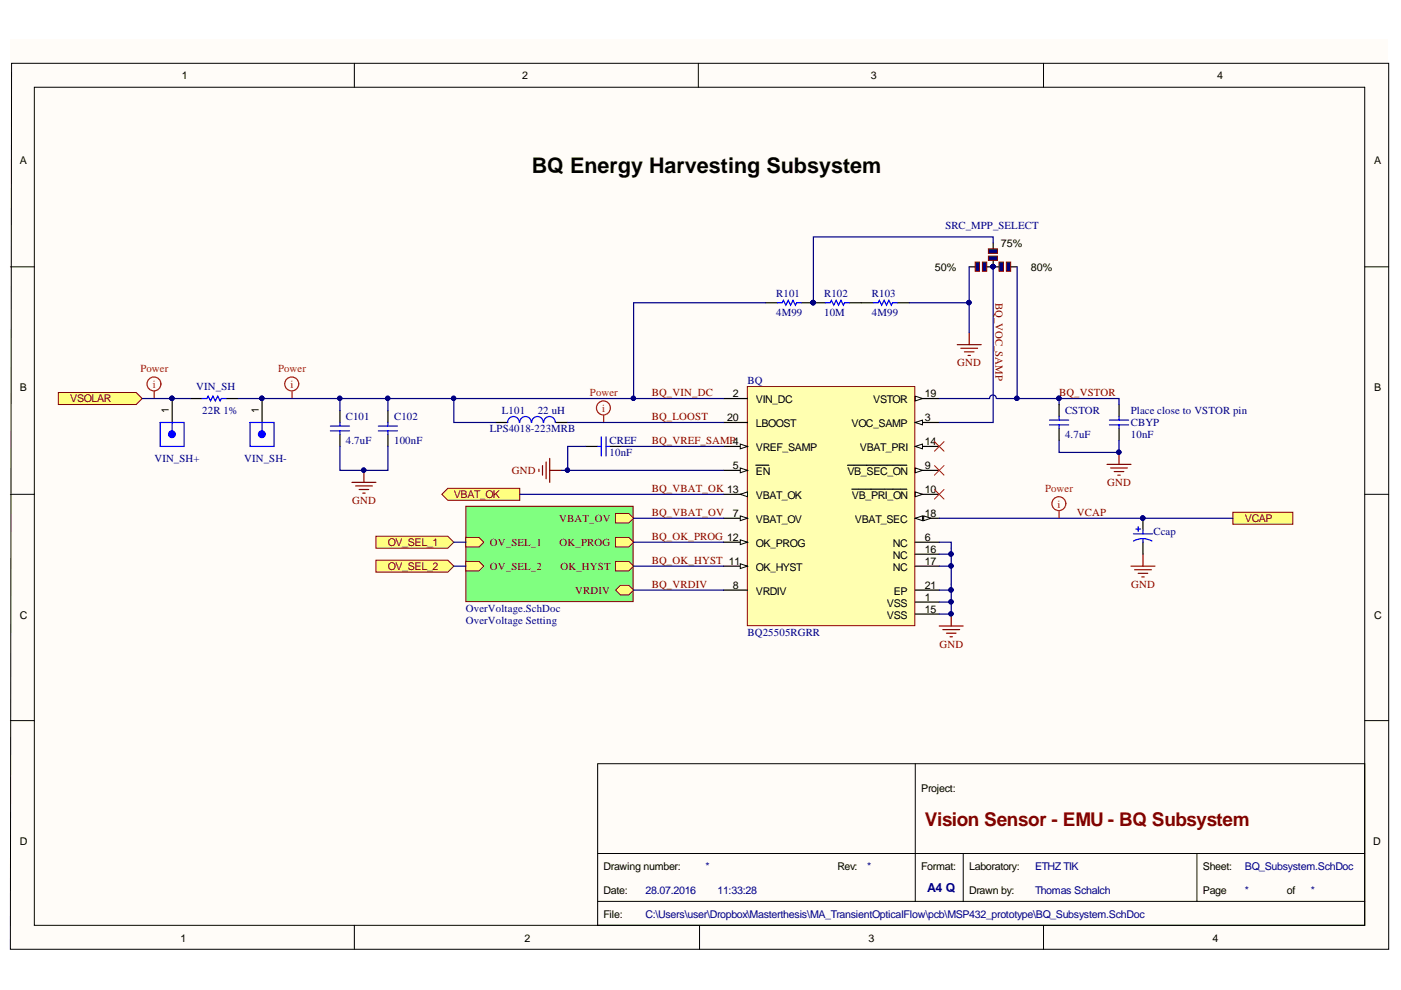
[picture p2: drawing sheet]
<svg xmlns="http://www.w3.org/2000/svg" width="297mm" height="210mm" viewBox="0 0 297 210" stroke-linecap="round" stroke-linejoin="round" font-family="sans-serif">
<defs><g id="words">
<text font-size="4.6" x="112.7" y="36.6">BQ Energy Harvesting Subsystem</text>
<text font-size="4" fill="#800000" x="196.1" y="175.2">Vision Sensor - EMU - BQ Subsystem</text>
<text font-size="2.6" fill="#000080" x="196.6" y="189.2">A4 Q</text>
<g font-size="2.3">
<text x="38.5" y="16.7">1</text>
<text x="110.7" y="16.7">2</text>
<text x="184.7" y="16.7">3</text>
<text x="258.1" y="16.7">4</text>
<text x="4.2" y="34.7">A</text>
<text x="291.4" y="34.7">A</text>
<text x="212.2" y="52.3">75%</text>
<text x="198.2" y="57.4">50%</text>
<text x="218.5" y="57.4">80%</text>
<text x="4.2" y="82.9">B</text>
<text x="291.4" y="82.9">B</text>
<text x="154.2" y="89.3">20</text>
<text x="155.4" y="84.2">2</text>
<text x="160.3" y="85.5">VIN_DC</text>
<text x="185.2" y="85.5">VSTOR</text>
<text x="196.1" y="84.2">19</text>
<text x="196.1" y="89.3">3</text>
<text x="160.3" y="90.5">LBOOST</text>
<text x="160.3" y="95.6">VREF_SAMP</text>
<text x="180.5" y="90.5">VOC_SAMP</text>
<text x="182.3" y="95.6">VBAT_PRI</text>
<text x="196.1" y="94.3">14</text>
<text x="155.4" y="99.4">5</text>
<text x="160.3" y="100.7">EN</text>
<text x="179.7" y="100.7">VB_SEC_ON</text>
<text x="196.1" y="99.4">9</text>
<text x="160.3" y="105.8">VBAT_OK</text>
<text x="180.6" y="105.8">VB_PRI_ON</text>
<text x="196.1" y="104.5">10</text>
<text x="155.4" y="109.6">7</text>
<text x="160.3" y="110.8">VBAT_OV</text>
<text x="181.3" y="110.8">VBAT_SEC</text>
<text x="196.1" y="109.6">18</text>
<text x="160.3" y="115.9">OK_PROG</text>
<text x="189.3" y="118.5">NC</text>
<text x="189.3" y="115.9">NC</text>
<text x="196.1" y="117.2">16</text>
<text x="196.1" y="119.7">17</text>
<text x="196.1" y="114.6">6</text>
<text x="155.4" y="124.8">8</text>
<text x="160.3" y="121">OK_HYST</text>
<text x="189.3" y="121">NC</text>
<text x="196.1" y="124.8">21</text>
<text x="4.2" y="131.1">C</text>
<text x="160.3" y="126.1">VRDIV</text>
<text x="188.1" y="128.6">VSS</text>
<text x="188.1" y="131.1">VSS</text>
<text x="189.5" y="126.1">EP</text>
<text x="196.1" y="127.3">1</text>
<text x="196.1" y="129.9">15</text>
<text x="291.4" y="131.1">C</text>
<text x="195.3" y="168">Project:</text>
<text x="4.2" y="179.1">D</text>
<text x="291.1" y="179.1">D</text>
<text x="128" y="184.5">Drawing number:</text>
<text x="177.5" y="184.5">Rev:</text>
<text x="195.3" y="184.5">Format:</text>
<text x="205.5" y="184.5">Laboratory:</text>
<text x="255" y="184.5">Sheet:</text>
<text x="128" y="189.5">Date:</text>
<text x="205.5" y="189.5">Drawn by:</text>
<text x="255" y="189.5">Page</text>
<text x="272.8" y="189.5">of</text>
<text x="128" y="194.6">File:</text>
<text x="38.3" y="199.7">1</text>
<text x="111.2" y="199.7">2</text>
<text x="184.1" y="199.7">3</text>
<text x="257.1" y="199.7">4</text>
</g>
<g font-size="2.3" fill="#000080">
<text x="200.4" y="48.5">SRC_MPP_SELECT</text>
<text x="164.6" y="62.9">R101</text>
<text x="174.7" y="62.9">R102</text>
<text x="184.9" y="62.9">R103</text>
<text x="164.6" y="67">4M99</text>
<text x="174.7" y="67">10M</text>
<text x="184.9" y="67">4M99</text>
<text x="41.6" y="82.7">VIN_SH</text>
<text x="158.5" y="81.5">BQ</text>
<text x="42.9" y="87.8">22R 1%</text>
<text x="73.3" y="89.1">C101</text>
<text x="83.6" y="89.1">C102</text>
<text x="106.4" y="87.8">L101</text>
<text x="114" y="87.8">22 uH</text>
<text x="225.8" y="87.8">CSTOR</text>
<text x="239.8" y="87.8">Place close to VSTOR pin</text>
<text x="73.3" y="94.1">4.7uF</text>
<text x="83.6" y="94.1">100nF</text>
<text x="103.9" y="91.6">LPS4018-223MRB</text>
<text x="129.2" y="94.1">CREF</text>
<text x="225.8" y="92.9">4.7uF</text>
<text x="239.8" y="92.9">10nF</text>
<text x="239.8" y="90.3">CBYP</text>
<text x="32.7" y="97.9">VIN_SH+</text>
<text x="51.8" y="97.9">VIN_SH-</text>
<text x="129.2" y="96.7">10nF</text>
<text x="244.6" y="113.5">Ccap</text>
<text x="98.8" y="129.7">OverVoltage.SchDoc</text>
<text x="98.8" y="132.2">OverVoltage Setting</text>
<text x="158.5" y="134.8">BQ25505RGRR</text>
<text x="149.6" y="184.5">*</text>
<text x="183.9" y="184.5">*</text>
<text x="219.5" y="184.5">ETHZ TIK</text>
<text x="263.9" y="184.5">BQ_Subsystem.SchDoc</text>
<text x="136.9" y="189.5">28.07.2016</text>
<text x="152.1" y="189.5">11:33:28</text>
<text x="219.5" y="189.5">Thomas Schalch</text>
<text x="263.9" y="189.5">*</text>
<text x="277.9" y="189.5">*</text>
<text x="136.9" y="194.6">C:\Users\user\Dropbox\Masterthesis\MA_TransientOpticalFlow\pcb\MSP432_prototype\BQ_Subsystem.SchDoc</text>
</g>
<g font-size="2.3" fill="#800000">
<text x="211.1" y="64.2" transform="rotate(90 211.1 64.2)">BQ_VOC_SAMP</text>
<text x="203" y="77.7">GND</text>
<text x="138.2" y="84">BQ_VIN_DC</text>
<text x="224.5" y="84">BQ_VSTOR</text>
<text x="14.9" y="85.3">VSOLAR</text>
<text x="138.2" y="89.1">BQ_LOOST</text>
<text x="138.2" y="94.1">BQ_VREF_SAMP4</text>
<text x="108.5" y="100.5">GND</text>
<text x="74.7" y="106.9">GND</text>
<text x="96.2" y="105.6">VBAT_OK</text>
<text x="138.2" y="104.4">BQ_VBAT_OK 13</text>
<text x="234.8" y="103">GND</text>
<text x="118.6" y="110.7">VBAT_OV</text>
<text x="138.2" y="109.4">BQ_VBAT_OV</text>
<text x="228.3" y="109.4">VCAP</text>
<text x="263.9" y="110.7">VCAP</text>
<text x="82.2" y="115.7">OV_SEL_1</text>
<text x="103.9" y="115.8">OV_SEL_1</text>
<text x="118.7" y="115.8">OK_PROG</text>
<text x="138.2" y="114.5">BQ_OK_PROG 12</text>
<text x="138.2" y="119.6">BQ_OK_HYST 11</text>
<text x="82.2" y="120.8">OV_SEL_2</text>
<text x="103.9" y="120.8">OV_SEL_2</text>
<text x="118.8" y="120.8">OK_HYST</text>
<text x="122" y="125.9">VRDIV</text>
<text x="138.2" y="124.6">BQ_VRDIV</text>
<text x="239.8" y="124.6">GND</text>
<text x="199.2" y="137.3">GND</text>
</g>
<g font-size="2.3" fill="#f00">
<text x="29.8" y="78.9">Power</text>
<text x="32.4" y="82.2">i</text>
<text x="58.9" y="78.9">Power</text>
<text x="61.6" y="82.2">i</text>
<text x="125.1" y="84">Power</text>
<text x="127.7" y="87.3">i</text>
<text x="221.6" y="104.4">Power</text>
<text x="224.2" y="107.6">i</text>
</g>
<g font-size="2.2">
<text x="35.8" y="87.5" transform="rotate(-90 35.8 87.5)">1</text>
<text x="54.8" y="87.5" transform="rotate(-90 54.8 87.5)">1</text>
</g>
</g></defs>
<path d="M2.2 8.3h292.1v192.9h-292.1z" fill="#fffcf8"/>
<g fill="none" stroke="#000" stroke-width=".21">
<path d="M2.5 13.4h291.9v187.9h-292.2zM7.3 18.5h282v177.7h-282zM75.1 13.4v5.1M148.1 13.4v5.1M221.2 13.4v5.1M2.2 56.6h5.1M289.3 56.6h5.1M2.2 104.8h5.1M289.3 104.8h5.1M2.2 152.8h5.1M289.3 152.8h5.1M126.7 161.9h162.6v34.3h-162.6z"/>
<path d="M194.1 161.9v29.2M75.1 196.2v5.1M126.7 181h162.6M126.7 191.1h162.6M148.3 196.2v5.1M204.2 181v10.1M221.2 196.2v5.1M253.8 181v10.1"/>
</g>
<g fill="#ffff80" stroke="#800000" stroke-width=".21">
<path d="M261.4 108.6h12.7v2.6h-12.7z" fill-rule="evenodd"/>
<path d="M79.7 113.7h15.3l1.2 1.3-1.2 1.2h-15.3z" fill-rule="evenodd"/>
<path d="M79.7 118.8h15.3l1.2 1.2-1.2 1.3h-15.3z" fill-rule="evenodd"/>
</g>
<g fill="none" stroke="#000" stroke-width=".25">
<path d="M36.5 84.5v5.1M40.3 84.5h2.6M47.9 84.5h2.6M55.6 84.5v5.1M72.1 87v2.6M72.1 92.1v2.6M82.2 87v2.6M82.2 92.1v2.6M105.1 89.6h2.6M117.8 89.6h2.6M124.2 94.7h2.5M129.3 94.7h2.5"/>
<path d="M237.3 85.8v2.5M237.3 90.8v2.6"/>
</g>
<g fill="none" stroke="#00f" stroke-width=".25">
<path d="M34 89.6h5v5.1h-5zM36.5 89.6v1.8M42.9 84.5h1l.2-.5 .5 1 .5-1 .6 1 .5-1 .5 1 .2-.5h1M53 89.6h5.1v5.1h-5.1zM55.6 89.6v1.8M70 90.3h4.1M70 91.4h4.1M72.1 89.6v.7M72.1 91.4v.7M80.2 90.3h4.1M80.2 91.4h4.1M82.2 89.6v.7"/>
<path d="M82.2 91.4v.7M110.1 89.6a1.23 1.23 0 0 0-1.2-1.3 1.23 1.23 0 0 0-1.3 1.3M112.6 89.6a1.22 1.22 0 0 0-1.2-1.3 1.22 1.22 0 0 0-1.2 1.3M115.2 89.6a1.22 1.22 0 0 0-1.2-1.3 1.22 1.22 0 0 0-1.3 1.3M117.7 89.6a1.22 1.22 0 0 0-1.2-1.3 1.22 1.22 0 0 0-1.2 1.3M126.7 94.7h.8M127.5 92.6v4.1M128.5 92.6v4.1M128.5 94.7h.8M235.2 89.1h4.1M235.2 90.1h4.1M237.3 88.3v.8"/>
<path d="M237.3 90.1v.7"/>
</g>
<path d="M77.2 99.7v2.6M234.7 98.5h5.1M235.5 99.2h3.5M236.2 100h2.1M237.3 95.9v2.6M74.6 102.3h5.1M75.4 103h3.5M76.1 103.8h2.1M76.9 104.6h.5M237 100.7h.5" fill="none" stroke="#800000" stroke-width=".25"/>
<g fill="#000080" stroke="#000080" stroke-width=".21">
<circle cx="237.2" cy="95.9" r=".46"/>
<circle cx="77.1" cy="99.7" r=".46"/>
<circle cx="36.5" cy="84.4" r=".46"/>
<circle cx="55.5" cy="84.4" r=".46"/>
</g>
<g fill="#00f" stroke="#00f" stroke-width=".25">
<circle cx="36.5" cy="92.1" r=".71"/>
<circle cx="55.5" cy="92.1" r=".71"/>
</g>
<path d="M98.8 107.3h35.4v20.3h-35.4z" fill="#80ff80" stroke="#800000" stroke-width=".21"/>
<path d="M130.5 125.1l1-1h1.8l1 1-1 1h-1.8z" fill-rule="evenodd" fill="#ffff80"/>
<path d="M130.5 125.1l1-1h1.8l1 1-1 1h-1.8z" fill="none" stroke="#800000" stroke-width=".21"/>
<path d="M130.5 108.9h2.8l1 1-1 1h-2.8z" fill-rule="evenodd" fill="#ffff80"/>
<path d="M130.5 108.9h2.8l1 1-1 1h-2.8z" fill="none" stroke="#800000" stroke-width=".21"/>
<path d="M130.5 119h2.8l1 1-1 1.1h-2.8z" fill-rule="evenodd" fill="#ffff80"/>
<path d="M130.5 119h2.8l1 1-1 1.1h-2.8z" fill="none" stroke="#800000" stroke-width=".21"/>
<path d="M130.5 113.9h2.8l1 1.1-1 1h-2.8z" fill-rule="evenodd" fill="#ffff80"/>
<path d="M130.5 113.9h2.8l1 1.1-1 1h-2.8z" fill="none" stroke="#800000" stroke-width=".21"/>
<path d="M98.8 113.9h2.8l1 1.1-1 1h-2.8z" fill-rule="evenodd" fill="#ffff80"/>
<path d="M98.8 113.9h2.8l1 1.1-1 1h-2.8z" fill="none" stroke="#800000" stroke-width=".21"/>
<path d="M98.8 119h2.8l1 1-1 1.1h-2.8z" fill-rule="evenodd" fill="#ffff80"/>
<path d="M98.8 119h2.8l1 1-1 1.1h-2.8z" fill="none" stroke="#800000" stroke-width=".21"/>
<path d="M202.9 73.1h5.1M203.7 73.8h3.6M204.5 74.6h2M205.2 75.4h.5M205.5 70.5v2.6" fill="none" stroke="#800000" stroke-width=".25"/>
<path d="M12.4 83.2h16.5l1.3 1.3-1.3 1.3h-16.5z" fill-rule="evenodd" fill="#ffff80" stroke="#800000" stroke-width=".21"/>
<g fill="none" stroke="#f00" stroke-width=".25">
<path d="M32.7 83v1.5M61.9 83v1.5M128 88.1v1.5M224.5 108.4v1.5"/>
<circle cx="32.6" cy="81.4" r="1.47"/>
<circle cx="61.9" cy="81.4" r="1.48"/>
<circle cx="127.9" cy="86.5" r="1.48"/>
<circle cx="224.5" cy="106.8" r="1.47"/>
</g>
<path d="M30.2 84.5h10.1M224.5 93.4v2.5h12.8v-2.5M224.5 84.5v1.3" fill="none" stroke="#000080" stroke-width=".25"/>
<g fill="#000080" stroke="#000080" stroke-width=".21">
<circle cx="224.5" cy="84.4" r=".46"/>
<circle cx="237.2" cy="95.9" r=".46"/>
<circle cx="36.5" cy="84.4" r=".46"/>
</g>
<path d="M93.7 104.8l1.3-1.3h15.2v2.6h-15.2z" fill-rule="evenodd" fill="#ffff80" stroke="#800000" stroke-width=".21"/>
<path d="M242.3 117.5v2.5M239.8 120h5.1M240.6 120.8h3.5M241.3 121.6h2.1M242.1 122.3h.5" fill="none" stroke="#800000" stroke-width=".25"/>
<path d="M96.2 115h2.6M96.2 120h2.6" fill="none" stroke="#000080" stroke-width=".25"/>
<path d="M158.5 82h35.5v50.7h-35.5z" fill="#ffffb0" stroke="#800000" stroke-width=".21"/>
<path d="M194.1 104.8h5M194.1 127.7h5" fill="none" stroke="#000" stroke-width=".25"/>
<path d="M194.1 104.3l1.5 .5-1.5 .5z" fill="#fffcf8"/>
<path d="M194.1 104.3l1.5 .5-1.5 .5z" fill="none" stroke="#000" stroke-width=".21"/>
<path d="M180.6 103.7h1.4M182 103.7h1.4M183.5 103.7h2.5M186.1 103.7h1.4M187.6 103.7h.4M188.1 103.7h2.8M190.9 103.7h1.4M153.4 120h5.1" fill="none" stroke="#000" stroke-width=".25"/>
<path d="M157 119.5l1.5 .5-1.5 .5z" fill="#fffcf8"/>
<path d="M157 119.5l1.5 .5-1.5 .5z" fill="none" stroke="#000" stroke-width=".21"/>
<path d="M153.4 115h5.1" fill="none" stroke="#000" stroke-width=".25"/>
<path d="M157 114.5l1.5 .5-1.5 .5z" fill="#fffcf8"/>
<path d="M157 114.5l1.5 .5-1.5 .5z" fill="none" stroke="#000" stroke-width=".21"/>
<path d="M153.4 104.8h5.1" fill="none" stroke="#000" stroke-width=".25"/>
<path d="M157 104.8l1.5-.5v1z" fill="#fffcf8"/>
<path d="M157 104.8l1.5-.5v1z" fill="none" stroke="#000" stroke-width=".21"/>
<path d="M194.1 94.7h5" fill="none" stroke="#000" stroke-width=".25"/>
<path d="M194.1 94.7l1.5-.6v1.1z" fill="#fffcf8"/>
<path d="M194.1 94.7l1.5-.6v1.1z" fill="none" stroke="#000" stroke-width=".21"/>
<path d="M194.1 117.5h5M194.1 109.9h5M194.1 130.2h5M194.1 120h5" fill="none" stroke="#000" stroke-width=".25"/>
<path d="M194.1 109.9l1.5-.5v1z" fill="#fffcf8"/>
<path d="M194.1 109.9l1.5-.5v1z" fill="none" stroke="#000" stroke-width=".21"/>
<path d="M195.8 109.4l1.6 .5-1.6 .5z" fill="#fffcf8"/>
<path d="M195.8 109.4l1.6 .5-1.6 .5z" fill="none" stroke="#000" stroke-width=".21"/>
<path d="M194.1 84.5h5" fill="none" stroke="#000" stroke-width=".25"/>
<path d="M194.1 84l1.5 .5-1.5 .5z" fill="#fffcf8"/>
<path d="M194.1 84l1.5 .5-1.5 .5z" fill="none" stroke="#000" stroke-width=".21"/>
<path d="M153.4 84.5h5.1M153.4 89.6h5.1M194.1 89.6h5M194.1 125.1h5" fill="none" stroke="#000" stroke-width=".25"/>
<path d="M194.1 89.6l1.5-.5v1z" fill="#fffcf8"/>
<path d="M194.1 89.6l1.5-.5v1z" fill="none" stroke="#000" stroke-width=".21"/>
<path d="M153.4 94.7h5.1" fill="none" stroke="#000" stroke-width=".25"/>
<path d="M157 94.1l1.5 .6-1.5 .5z" fill="#fffcf8"/>
<path d="M157 94.1l1.5 .6-1.5 .5z" fill="none" stroke="#000" stroke-width=".21"/>
<path d="M153.4 99.7h5.1" fill="none" stroke="#000" stroke-width=".25"/>
<path d="M157 99.2l1.5 .5-1.5 .5z" fill="#fffcf8"/>
<path d="M157 99.2l1.5 .5-1.5 .5z" fill="none" stroke="#000" stroke-width=".21"/>
<path d="M160.3 98.6h1.3M161.7 98.6h1.3M153.4 109.9h5.1M194.1 115h5" fill="none" stroke="#000" stroke-width=".25"/>
<path d="M157 109.4l1.5 .5-1.5 .5z" fill="#fffcf8"/>
<path d="M157 109.4l1.5 .5-1.5 .5z" fill="none" stroke="#000" stroke-width=".21"/>
<path d="M194.1 99.7h5M153.4 125.1h5.1" fill="none" stroke="#000" stroke-width=".25"/>
<path d="M194.1 99.2l1.5 .5-1.5 .5z" fill="#fffcf8"/>
<path d="M194.1 99.2l1.5 .5-1.5 .5z" fill="none" stroke="#000" stroke-width=".21"/>
<path d="M205.5 56.6h1.3M209.3 56.6h1.3M179.7 98.6h1.3M181.1 98.6h1.3M182.5 98.6h2.6M185.2 98.6h1.3M186.6 98.6h4.3M190.9 98.6h1.4" fill="none" stroke="#000" stroke-width=".25"/>
<path d="M198.1 98.7l2.1 2M198.1 93.6l2.1 2.1M200.2 98.7l-2.1 2M200.2 93.6l-2.1 2.1M198.1 103.8l2.1 2M200.2 103.8l-2.1 2" fill="none" stroke="#f00" stroke-width=".21"/>
<g fill="none" stroke="#000080" stroke-width=".25">
<path d="M96.2 84.5v5.1h8.9M120.4 89.6h33M124.2 94.7h-3.8v5M131.8 94.7h21.6M110.2 104.8h43.2M134.3 109.9h19.1M134.3 115h19.1M199.1 115h2.6v2.5h-2.6M201.7 117.5v7.6h-2.6M134.3 120h19.1M134.3 125.1h19.1M199.1 127.7h2.6"/>
<path d="M199.1 120h2.6M201.7 125.1v5.1h-2.6"/>
</g>
<path d="M114.3 99.5v.5M115 98.7v2M115.8 98v3.5M116.5 97.2v5.1M116.5 99.7h2.6M199.1 132.7h5.1M199.9 133.5h3.6M200.7 134.3h2M201.4 135h.5M201.7 130.2v2.5" fill="none" stroke="#800000" stroke-width=".25"/>
<g fill="#000080" stroke="#000080" stroke-width=".21">
<circle cx="201.6" cy="130.1" r=".46"/>
<circle cx="201.6" cy="127.6" r=".46"/>
<circle cx="201.6" cy="125.1" r=".46"/>
<circle cx="201.6" cy="120" r=".46"/>
<circle cx="201.6" cy="117.5" r=".46"/>
<circle cx="120.3" cy="99.7" r=".46"/>
<circle cx="96.2" cy="84.4" r=".46"/>
<circle cx="210.5" cy="56.5" r=".46"/>
</g>
<g fill="#000080" stroke="#800000" stroke-width=".21">
<path d="M206.8 55.6h.9v1.9h-.9z"/>
<path d="M208.3 55.6h.9v1.9h-.9z"/>
</g>
<circle cx="210.5" cy="56.5" r=".46" fill="#000080" stroke="#000080" stroke-width=".21"/>
<path d="M210.6 56.6h1.2M214.4 56.6h1.3" fill="none" stroke="#000" stroke-width=".25"/>
<g fill="#000080" stroke="#800000" stroke-width=".21">
<path d="M211.8 55.6h1v1.9h-1z"/>
<path d="M213.4 55.6h.9v1.9h-.9z"/>
</g>
<g fill="#000080" stroke="#000080" stroke-width=".21">
<circle cx="210.5" cy="56.5" r=".46"/>
<circle cx="215.6" cy="84.4" r=".46"/>
<circle cx="77.1" cy="99.7" r=".46"/>
<circle cx="242.3" cy="109.8" r=".46"/>
<circle cx="172.4" cy="64.2" r=".47"/>
</g>
<path d="M210.6 56.6v33h-11.5M215.7 56.6v27.9M72.1 94.7v5h10.1v-5" fill="none" stroke="#000080" stroke-width=".25"/>
<path d="M210.6 51.5v1.3M210.6 55.3v1.3M162.3 64.2h2.5M169.9 64.2h5.1M180.1 64.2h5.1M190.2 64.2h2.6M224.5 85.8v2.5M224.5 90.8v2.6M242.3 109.9v2.5M242.3 115v2.5" fill="none" stroke="#000" stroke-width=".25"/>
<g fill="none" stroke="#00f" stroke-width=".25">
<path d="M164.8 64.2h1l.3-.5 .5 1 .5-1 .5 1 .5-1 .5 1 .3-.5h1M175 64.2h1l.3-.5 .5 1 .5-1 .5 1 .5-1 .5 1 .3-.5h1M185.2 64.2h1l.2-.5 .5 1 .5-1 .6 1 .5-1 .5 1 .2-.5h1M222.5 89.1h4.1M222.5 90.1h4.1M224.5 88.3v.8M224.5 90.1v.7M240.3 113.2h4.1M240.8 112.2h1M241.3 111.7v1M242.3 114.2l.8 .1 1.1 .4M242.3 114.2l-1.2 .2-.8 .3"/>
<path d="M242.3 112.4v.8M242.3 114.2v.8"/>
</g>
<g fill="#000080" stroke="#800000" stroke-width=".21">
<path d="M209.6 54.3h1.9v.9h-1.9z"/>
<path d="M209.6 52.8h1.9v.9h-1.9z"/>
</g>
<g fill="#000080" stroke="#000080" stroke-width=".21">
<circle cx="210.5" cy="56.5" r=".46"/>
<circle cx="205.4" cy="64.2" r=".47"/>
<circle cx="134.3" cy="84.4" r=".46"/>
<circle cx="172.4" cy="64.2" r=".47"/>
<circle cx="82.2" cy="84.4" r=".46"/>
<circle cx="72" cy="84.4" r=".46"/>
<circle cx="215.6" cy="84.4" r=".46"/>
<circle cx="224.5" cy="84.4" r=".46"/>
<circle cx="120.3" cy="99.7" r=".46"/>
<circle cx="55.5" cy="84.4" r=".46"/>
<circle cx="96.2" cy="84.4" r=".46"/>
<circle cx="242.3" cy="109.8" r=".46"/>
</g>
<path d="M205.5 56.6v13.9M210.6 51.5v-1.3h-38.1v14M162.3 64.2h-28v20.3M192.8 64.2h12.7M50.5 84.5h102.9M72.1 84.5v2.5M82.2 84.5v2.5M119.1 99.7h34.3M211.2 84.5a.71 .71 0 0 0-.7-.8 .71 .71 0 0 0-.7 .8h-10.7M211.3 84.5h26v1.3M199.1 109.9h62.3" fill="none" stroke="#000080" stroke-width=".25"/>
<use href="#words"/>
</svg>
